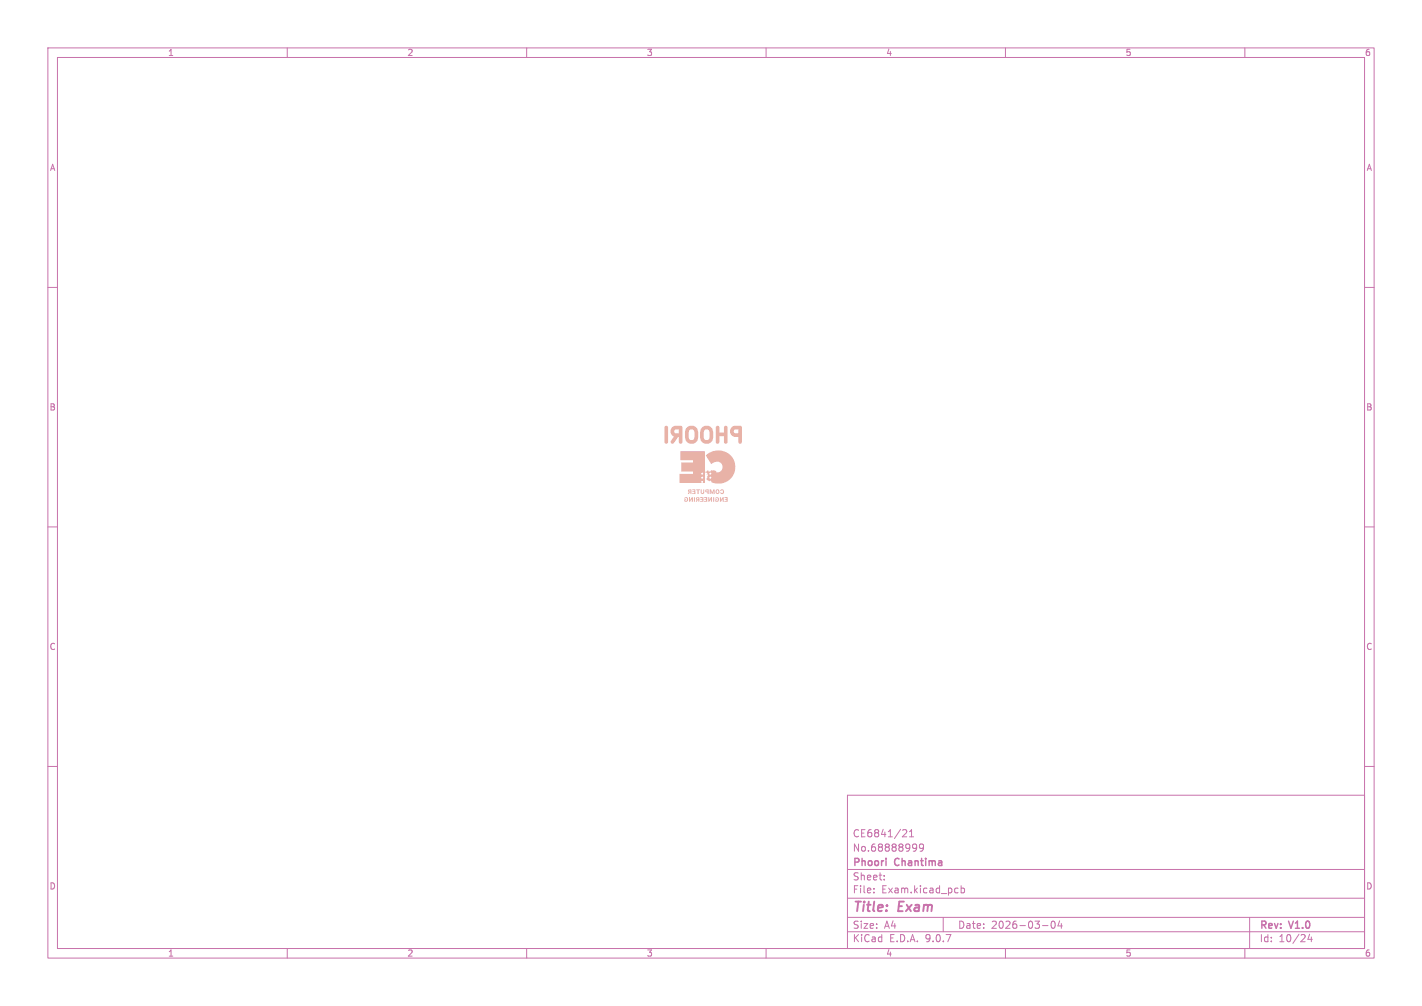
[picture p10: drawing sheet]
<svg xmlns="http://www.w3.org/2000/svg" width="297mm" height="210mm" viewBox="0 0 297 210" stroke-linecap="round" stroke-linejoin="round" font-family="sans-serif">
<defs><g id="words">
<g font-size="2.8" fill="#c872ab">
<text x="178" y="190.9">Title:</text>
<text x="187.7" y="190.9">Exam</text>
</g>
<g font-size="2.1" fill="#c872ab">
<text x="178" y="178">No.68888999</text>
<text x="178" y="175">CE6841/21</text>
<text x="178" y="184">Sheet:</text>
<text x="178" y="181.2">Phoori</text>
<text x="187" y="181.2">Chantima</text>
<text x="178" y="186.7">File:</text>
<text x="184.1" y="186.7">Exam.kicad_pcb</text>
<text x="178" y="196.9">KiCad</text>
<text x="178" y="194.1">Size:</text>
<text x="184.7" y="194.1">A4</text>
<text x="185.7" y="196.9">E.D.A.</text>
<text x="193.3" y="196.9">9.0.7</text>
<text x="200" y="194.1">Date:</text>
<text x="207" y="194.1">2026-03-04</text>
<text x="263" y="194.3">Rev:</text>
<text x="263" y="196.9">Id:</text>
<text x="267.1" y="196.9">10/24</text>
<text x="269.4" y="194.3">V1.0</text>
</g>
<g font-size="1.8" fill="#c872ab">
<text x="35" y="11.9">1</text>
<text x="85" y="11.9">2</text>
<text x="135" y="11.9">3</text>
<text x="185" y="11.9">4</text>
<text x="235" y="11.9">5</text>
<text x="285" y="11.9">6</text>
<text x="10.3" y="35.9">A</text>
<text x="285.4" y="35.9">A</text>
<text x="10.3" y="85.9">B</text>
<text x="285.3" y="85.9">B</text>
<text x="10.3" y="135.9">C</text>
<text x="285.3" y="135.9">C</text>
<text x="10.3" y="185.9">D</text>
<text x="285.3" y="185.9">D</text>
<text x="35" y="199.9">1</text>
<text x="85" y="199.9">2</text>
<text x="135" y="199.9">3</text>
<text x="185" y="199.9">4</text>
<text x="235" y="199.9">5</text>
<text x="285" y="199.9">6</text>
</g>
</g></defs>
<g fill="none" stroke="#c872ab" stroke-width=".21">
<path d="M10 10h277v190h-277zM12 12h273v186h-273zM60 10v2M110 10v2M160 10v2M210 10v2M260 10v2M10 60h2M285 60h2M10 110h2M285 110h2M10 160h2"/>
<path d="M177 166h108v32h-108zM188.7 173.2l.5 .1 .2 .3-.9 1.1h.9M190 174.7h.8M190 173.6l.4-.4v1.5M191.2 176.2l.2 .1a1.22 1.22 0 0 1-.2 1.3M191.5 176.8l-.3 .3M192.9 176.8l-.3 .3h-.4l-.2-.3 .2-.5 .4-.1 .2 .1a.99 .99 0 0 1-.3 1.4h-.3M285 160h2M60 198v2M110 198v2M160 198v2M177 194.5h108"/>
<path d="M177 191.5h108M177 187.5h108M177 181.5h108M182.5 186.3v.1M182.5 185.5v.1M184.7 183.6v.1M184.7 182.8v.1M197 191.5v3M200 185.4l.1 .1M200.1 186.3l-.1 .1M200.7 184.9v1.5M200.7 185.5l.5-.1 .3 .3-.2 .6h-.6"/>
<path d="M210 198v2M217.7 193.2h1.2M219.7 192.4l.2-.1a.8 .8 0 0 1 .5 .7 .8 .8 0 0 1-.5 .8 1 1 0 0 1-.2-1.4zM221.3 192.2l-.3 1.1h.9M221.7 192.8v1M260 198v2M261 191.5v6.5M273.5 195l-.3 1.1h.9M273.9 195.6v1"/>
</g>
<g fill="#e8b2a7">
<path d="M149.4 103.9a.47 .47 0 0 1 .7 .1 .47 .47 0 0 1-.1 .6 .47 .47 0 0 1-.6 0v-.4h.3l-.1 .3a.27 .27 0 0 0 .3-.2 .27 .27 0 0 0-.1-.3 .27 .27 0 0 0-.3 .1z"/>
<path d="M143 103.9a.46 .46 0 0 1 .6 .1 .46 .46 0 0 1 0 .6 .46 .46 0 0 1-.7 0v-.4h.4l-.2 .3a.21 .21 0 0 0 .3 0 .21 .21 0 0 0 .1-.3 .25 .25 0 0 0-.2-.3 .25 .25 0 0 0-.3 .2z"/>
<path d="M147.9 103.8h.2v.6l.4-.6h.2v.9h-.2v-.5l-.3 .5-.3 .1z"/>
<path d="M147.1 103.8h.6v.9h-.7l.1-.1h.4v-.3l-.4-.1 .4-.1v-.1l-.4-.1z"/>
<path d="M143.9 103.8h.2v.6l.4-.6h.2v.9h-.2v-.5l-.4 .5h-.2z"/>
<path d="M144.9 103.8h.2v.9h-.2z"/>
<path d="M145.4 103.9a.4 .4 0 0 1 .6-.1 .4 .4 0 0 1 .1 .6l-.1 .3h-.1l-.1-.3-.3 .3h-.2l.2-.3-.2-.3 .6 .1-.1-.2-.5 .1z"/>
<path d="M146.2 103.8h.7v.9h-.7l.1-.1h.4v-.3h-.4v-.2l.4 .1v-.2l-.4-.1z"/>
<path d="M149 103.8h.2v.9h-.2z"/>
<path d="M150.4 103.8h.2v.6l.3-.6h.2l.1 .9h-.3v-.5l-.3 .5h-.2z"/>
<path d="M151.3 103.8h.7v.9h-.7v-.1h.4v-.3l-.3-.1 .3-.1v-.1l-.4-.1z"/>
<path d="M150.5 102.3a.47 .47 0 0 1 .7 0 .47 .47 0 0 1-.1 .7 .47 .47 0 0 1-.7-.2h.1a.28 .28 0 0 0 .4 .1 .28 .28 0 0 0 0-.4 .28 .28 0 0 0-.4 0z"/>
<path d="M149.6 102.3a.44 .44 0 0 1 .6 .1 .44 .44 0 0 1-.1 .6 .44 .44 0 0 1-.6-.1l-.1-.3h.3l.1 .3a.26 .26 0 0 0 .3-.3 .26 .26 0 0 0-.4-.1v.1h-.3z"/>
<path d="M146.3 102.2h.2l.1 .6 .1 .2 .2-.8a.51 .51 0 0 1 .2 .7 .51 .51 0 0 1-.7 .1z"/>
<path d="M144.6 102.2h.6v.9h-.6v-.1l.4-.1v-.2h-.4l.1-.2h.3v-.2h-.4z"/>
<path d="M148.2 102.2h.3l.2 .6 .3-.6h.2l.1 .9h-.3l.1-.6-.3 .6-.3-.6-.1 .6h-.2z"/>
<path d="M143.7 102.3l.7-.1v.9h-.2l-.1-.3-.2 .3h-.2a.39 .39 0 0 0 0-.6h.5v-.2l-.5 .2z"/>
<path d="M145.4 102.2h.8v.1h-.3v.8h-.2v-.8h-.3z"/>
<path d="M147.4 102.3l.6-.1v.9h-.2v-.3l-.5-.2h.5v-.3l-.5 .2z"/>
<path d="M147.4 95.1a3.5 3.5 0 0 1 5.2 0 3.5 3.5 0 0 1-.4 5.2 3.6 3.6 0 0 1-3.6 .3 .21 .21 0 0 0-.2-.2 .21 .21 0 0 0-.2 .1l-.8-.6h.2l.1-.2h.5a.21 .21 0 0 0 .2 .2 .21 .21 0 0 0 .1-.3 .21 .21 0 0 0-.3 0l-.5 .1-.1-.1 .3-.5-.1-.1-.3 .1 .2-.3h.5a.21 .21 0 0 0 .2 .3 .21 .21 0 0 0 .1-.3 .21 .21 0 0 0-.3 0h-.5l.5-.1-.5 .1-.4-.2 .2-.2 .2 .1 .1-.3 .2 .1a.34 .34 0 0 0 .3 .1 .34 .34 0 0 0 .3-.3l.6 .1 .4 .3a.85 .85 0 0 0 1 0 .85 .85 0 0 0 .3-.9 1.32 1.32 0 0 0-.9-1.2 1.32 1.32 0 0 0-1.4 .5z"/>
<path d="M142.1 94.2h5.1v6.6h-5.3v-.3h4.6a.21 .21 0 0 0 .2 .3 .21 .21 0 0 0 .1-.3 .21 .21 0 0 0-.3 0h-4.6v-.8h4.6a.21 .21 0 0 0 .2 .2 .21 .21 0 0 0 .1-.3 .21 .21 0 0 0-.3 0l-4.6 .1v-.8l4.6-.1a.21 .21 0 0 0 .2 .3 .21 .21 0 0 0 .1-.3 .21 .21 0 0 0-.3 0h-1.8v-.4h-2.4v-1.8h2.4v-.5h-2.6z"/>
<path d="M143.6 89.1l.5-.2h.7l.4 .2 .5 .4 .1 .8-.1 1.6-.8 .7h-.9l-.7-.5-.2-.8v-1h.7l.1 1.3 .3 .3 .6-.1a1.6 1.6 0 0 0-.2-2.2l-.5 .1-.3 .6h-.7l.1-.8z"/>
<path d="M146.5 89.4l.7-.5h.7l.8 .6 .3 .7v1.1l-.3 .8-.7 .5h-.8l-.8-.5-.2-.8v-1h.8l.1 1.3 .3 .3 .5-.1a1.6 1.6 0 0 0-.1-2.2l-.6 .1-.2 .6h-.8z"/>
<path d="M140.5 89.1l.5-.2h1.2l.3 .1v3.3a.38 .38 0 0 1-.3 .3 .38 .38 0 0 1-.4-.3v-1.1h-.2l-.8 1.3a.38 .38 0 0 1-.6 .1 .38 .38 0 0 1-.1-.6l.7-.9-.6-.4-.1-.8h.7l.2 .5h.8v-.8h-.7l-.3 .3h-.7z"/>
<path d="M138.9 89a.38 .38 0 0 1 .4-.1 .38 .38 0 0 1 .2 .4v3a.38 .38 0 0 1-.3 .3 .38 .38 0 0 1-.4-.3v-3z"/>
<path d="M149.6 89a.38 .38 0 0 1 .4-.1 .38 .38 0 0 1 .3 .4v1h.9v-1a.38 .38 0 0 1 .4-.4 .38 .38 0 0 1 .4 .4v3a.38 .38 0 0 1-.4 .3 .38 .38 0 0 1-.4-.3v-1.2h-.9v1.2a.38 .38 0 0 1-.4 .3 .38 .38 0 0 1-.4-.3v-3z"/>
<path d="M152.9 89.1l.5-.2h1.2l.3 .1 .1 3.3a.38 .38 0 0 1-.4 .3 .38 .38 0 0 1-.4-.3v-1.1h-.8l-.4-.2-.5-.7v-.4h.8l.1 .5h.8v-.8h-.7l-.2 .3h-.8z"/>
</g>
<use href="#words"/>
</svg>
